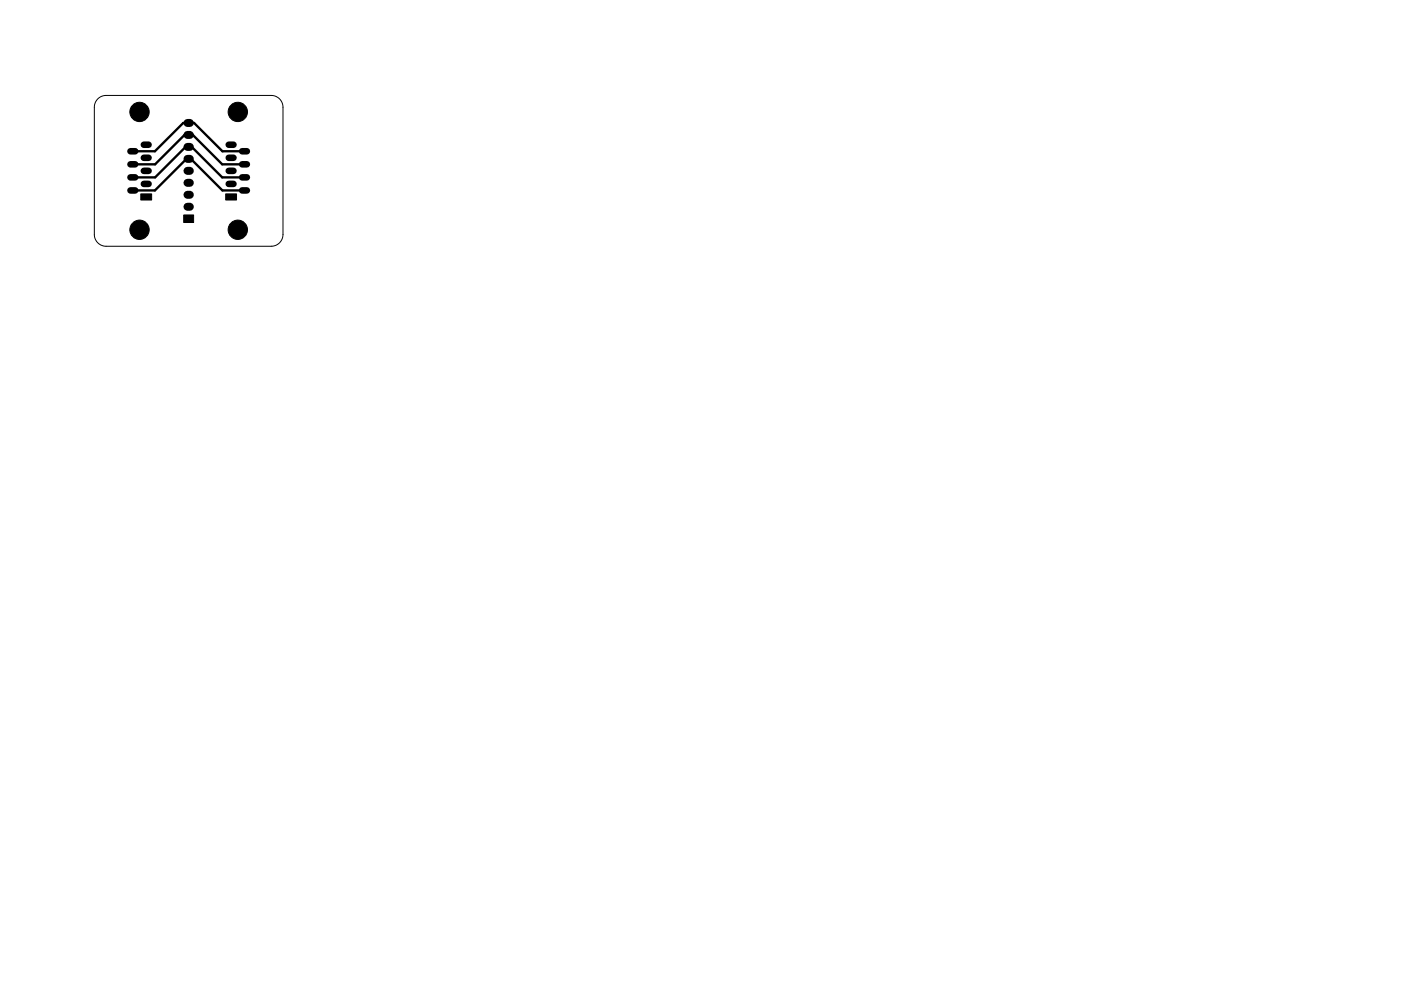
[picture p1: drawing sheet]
<svg xmlns="http://www.w3.org/2000/svg" width="297mm" height="210mm" viewBox="0 0 297 210" stroke-linecap="round" stroke-linejoin="round" font-family="sans-serif">
<path d="M20.7 21l.7-.5 1.1-.3h35a2.5 2.5 0 0 1 2.5 2.5v27a2.5 2.5 0 0 1-2.5 2.5h-35a2.5 2.5 0 0 1-2.5-2.5v-27l.2-.8z" fill="none" stroke="#000" stroke-width=".21"/>
<g fill="#000" stroke="#000" stroke-width=".21">
<path d="M29.9 41.1h2.3v1.3h-2.3zM38.9 45.6h2.1v1.6h-2.1zM47.9 41.1h2.3v1.3h-2.3z"/>
<circle cx="29.6" cy="23.7" r="2.05"/>
<circle cx="50.4" cy="23.7" r="2.05"/>
<circle cx="29.6" cy="48.7" r="2.05"/>
<circle cx="50.4" cy="48.7" r="2.05"/>
</g>
<path d="M39.7 38.8h.6M39.7 36.2h.6M39.7 33.7h.6M39.7 31.2h.6M39.7 28.6h.6M39.7 26.1h.6M39.7 43.9h.6M39.7 41.3h.6" fill="none" stroke="#000" stroke-width="1.7"/>
<g fill="none" stroke="#000" stroke-width="1.4">
<path d="M27.7 32.1h1M27.7 34.9h1M27.7 37.6h1M30.5 39h1M30.5 36.2h1M30.5 33.5h1M30.5 30.7h1M48.5 39h1M48.5 36.2h1M48.5 33.5h1M48.5 30.7h1M51.3 32.1h1"/>
<path d="M51.3 34.9h1M51.3 37.6h1M27.7 40.4h1M51.3 40.4h1"/>
</g>
<path d="M28.2 37.6h4.7l6.4-6.4h1.3l6.5 6.4h4.7M28.2 34.9h4.7l6.2-6.3h1.8l6.2 6.3h4.7M28.2 32.1h4.6l6.1-6h2.3l6 6h4.6M28.2 40.4h4.6l6.7-6.7h1l6.7 6.7h4.6" fill="none" stroke="#000" stroke-width=".5"/>
</svg>
